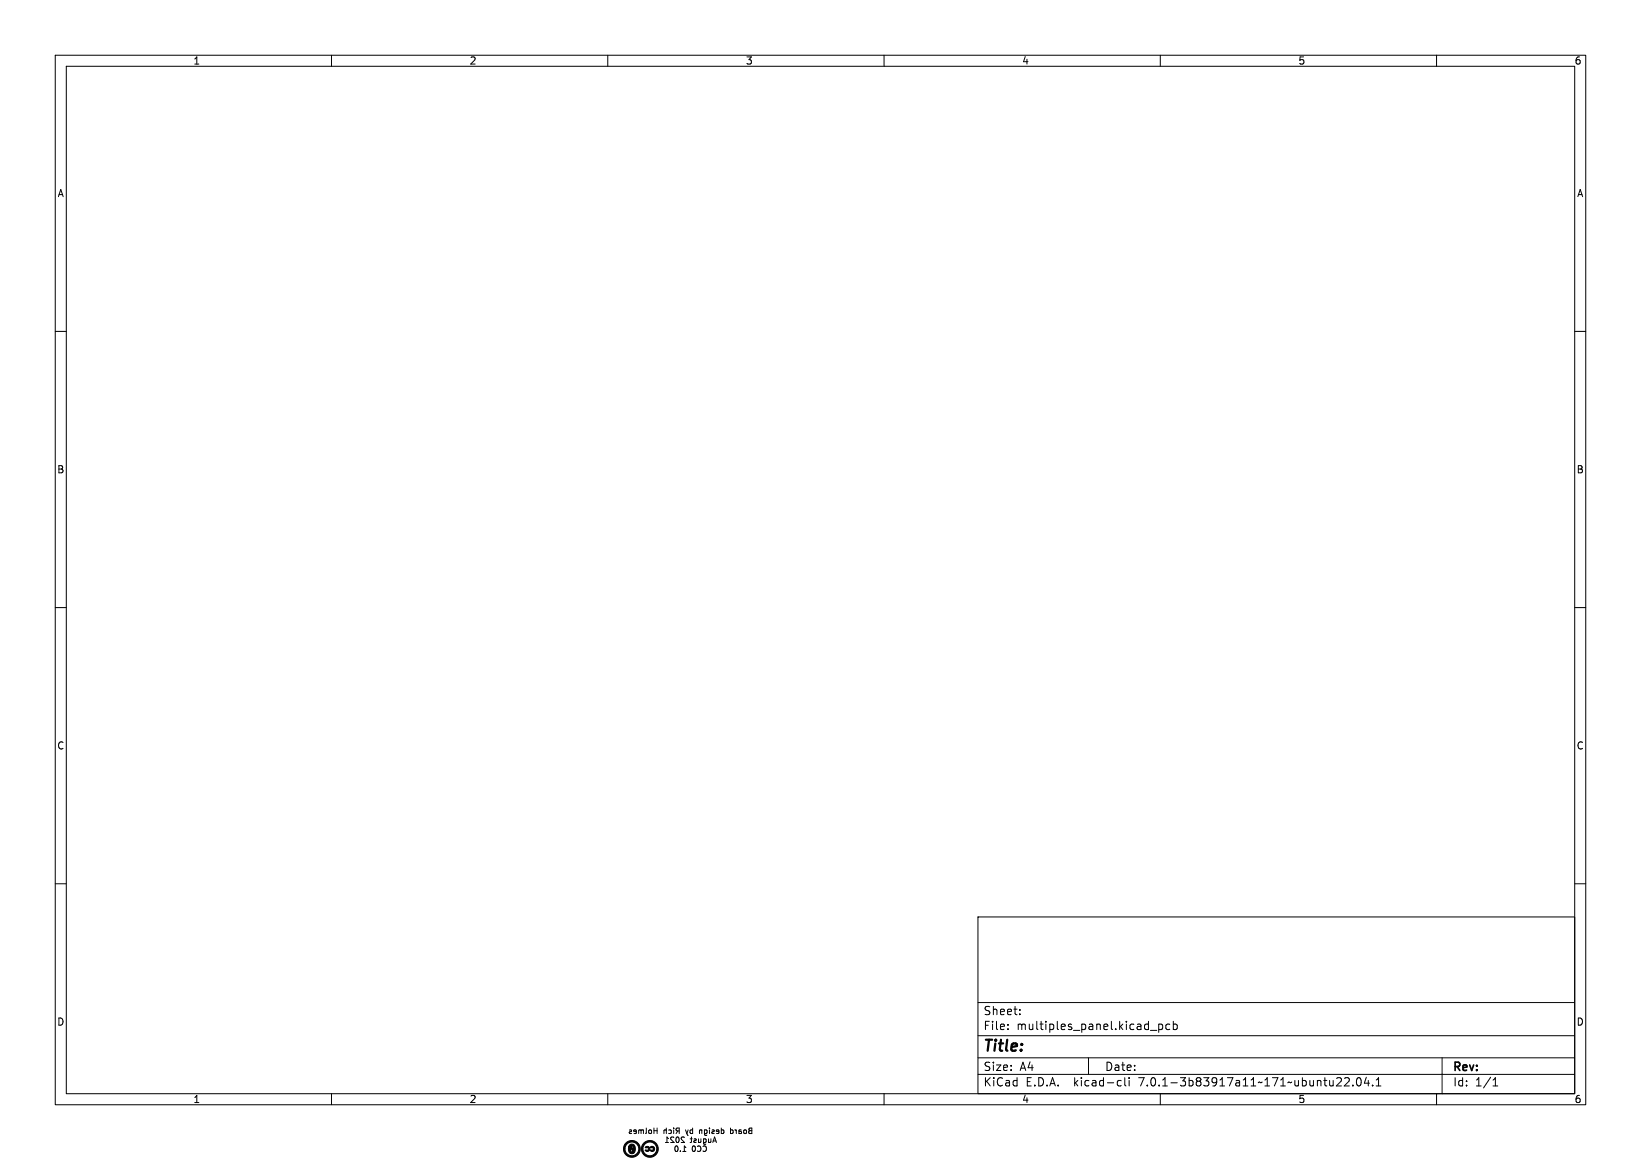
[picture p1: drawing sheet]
<svg xmlns="http://www.w3.org/2000/svg" width="297mm" height="210mm" viewBox="0 0 297 210" stroke-linecap="round" stroke-linejoin="round" font-family="sans-serif">
<defs><g id="words">
<text font-size="2.8" x="178" y="190.8">Title:</text>
<g font-size="2.1">
<text x="178" y="183.9">Sheet:</text>
<text x="178" y="186.6">File:</text>
<text x="184" y="186.6">multiples_panel.kicad_pcb</text>
<text x="178" y="196.8">KiCad</text>
<text x="178" y="194">Size:</text>
<text x="184.6" y="194">A4</text>
<text x="185.6" y="196.8">E.D.A.</text>
<text x="194.4" y="196.8">kicad-cli</text>
<text x="200" y="194">Date:</text>
<text x="206.2" y="196.8">7.0.1-3b83917a11~171~ubuntu22.04.1</text>
<text x="263" y="194.2">Rev:</text>
<text x="263" y="196.8">Id:</text>
<text x="267" y="196.8">1/1</text>
</g>
<g font-size="1.8">
<text x="35" y="11.8">1</text>
<text x="85" y="11.8">2</text>
<text x="135" y="11.8">3</text>
<text x="185" y="11.8">4</text>
<text x="235" y="11.8">5</text>
<text x="285" y="11.8">6</text>
<text x="10.4" y="35.8">A</text>
<text x="285.4" y="35.8">A</text>
<text x="10.3" y="85.8">B</text>
<text x="285.3" y="85.8">B</text>
<text x="10.3" y="135.8">C</text>
<text x="285.3" y="135.8">C</text>
<text x="10.3" y="185.8">D</text>
<text x="285.3" y="185.8">D</text>
<text x="35" y="199.8">1</text>
<text x="85" y="199.8">2</text>
<text x="135" y="199.8">3</text>
<text x="185" y="199.8">4</text>
<text x="235" y="199.8">5</text>
<text x="285" y="199.8">6</text>
</g>
<g font-size="1.4">
<text x="113.6" y="205.4">Board</text>
<text x="118.9" y="205.4">design</text>
<text x="120.2" y="207.1">August</text>
<text x="121.9" y="208.7">CC0</text>
<text x="124.7" y="205.4">by</text>
<text x="125.8" y="208.7">1.0</text>
<text x="126" y="207.1">2021</text>
<text x="127.3" y="205.4">Rich</text>
<text x="131.4" y="205.4">Holmes</text>
</g>
</g></defs>
<g fill="none" stroke="#000" stroke-width=".18">
<path d="M10 10h277v190h-277zM12 12h273v186h-273zM60 10v2M110 10v2M160 10v2M210 10v2M260 10v2M10 60h2M285 60h2M10 110h2M285 110h2M10 160h2"/>
<path d="M285 160h2M177 166h108v32h-108zM60 198v2M110 198v2M160 198v2M177 194.5h108M177 191.5h108M177 187.5h108M177 181.5h108M182.4 186.3v.1M182.4 185.5v.1M184.6 183.6v.1"/>
<path d="M184.6 182.8v.1M197 191.5v3M202.5 195.6l.4 .1M202.9 196.5l-.4 .1M203.6 195.1v1.3l.2 .2M204.4 195.1v.1M204.4 195.6v1M208.2 186.5h1.2M209.7 185.4v1.5M209.7 185.5l.4-.1 .3 .3v.4l-.1 .2h-.6M210 198v2M211.7 185.5l-.4-.1-.3 .3v.4l.1 .2h.6"/>
<path d="M212.4 185.5l.4-.1 .3 .3v.4l-.2 .2h-.5M212.4 184.9v1.5M241.9 196.6h.9M242.7 195.2v.5M243.4 195.2l.5-.1 .2 .1 .1 .3-.9 1.1h.9M244.9 196.5v.1M245.7 195.2l.2-.1a.8 .8 0 0 1 .5 .8 .8 .8 0 0 1-.5 .7 1 1 0 0 1-.2-1.4zM247.3 195l-.4 1.1h1M247.6 195.6v1M248.4 196.5v.1M249.1 196.6h.8M249.1 195.5l.4-.4v1.5"/>
<path d="M260 198v2M261 191.5v6.5M270.2 196.6h.9M270.2 195.5l.4-.4v1.5M117.6 204.6l.3 .1v.4l-.3 .1M118.4 204.7h.5M118.4 204.2v1M124.1 204.6l.2 .6M125.1 205.8v.9l-.2 .1M125.4 207.5l-.1 .3 .1 .6M125.6 206.6v.2M127 204.6h-.3l-.1 .1"/>
<path d="M129.1 206.6h.5M129.3 205.8l.4 1M130.5 204.2v1M130.5 204.6h.3l.2 .1-.1 .5h-.4"/>
</g>
<path d="M114 207.3a.68 .68 0 0 1 .8 0 .68 .68 0 0 1 .2 .8 .65 .65 0 0 1-.8 .8 .65 .65 0 0 1-.5-1h.4l.1 .5 .3 .1-.4-.8v.2h-.4l.1-.4h.5l.3 .7v-.1a.44 .44 0 0 0-.3-.6h-.5zM113.3 206.9a1.52 1.52 0 0 1 2.4 .4 1.52 1.52 0 0 1-1 2.2 1.52 1.52 0 0 1-1.9-1.5h.3a1.25 1.25 0 0 0 1.8 1.1 1.25 1.25 0 0 0 .2-2.1 1.25 1.25 0 0 0-2 .8v.2h-.3l.2-.6zM116.8 207.7a.47 .47 0 0 1 .7-.1 .47 .47 0 0 1 0 .7 .47 .47 0 0 1-.7-.1 .28 .28 0 0 0 .4 0 .28 .28 0 0 0 .1-.4 .28 .28 0 0 0-.4 0zM117.7 207.7a.45 .45 0 0 1 .6-.1 .45 .45 0 0 1 0 .7 .45 .45 0 0 1-.6-.1 .27 .27 0 0 0 .5-.1 .27 .27 0 0 0-.3-.3zM116.5 206.9a1.52 1.52 0 0 1 2.4 .3 1.52 1.52 0 0 1-.9 2.2 1.52 1.52 0 0 1-1.9-1.4h.3a1.26 1.26 0 0 0 1.8 1.1 1.26 1.26 0 0 0 .1-2.2 1.26 1.26 0 0 0-1.9 1v.1h-.3l.1-.6z" fill="#000" stroke="#000" stroke-width=".18"/>
<g fill="#fff" stroke="#fff" stroke-width=".18">
<circle cx="106.4" cy="90" r=".17"/>
<circle cx="108.2" cy="85.7" r=".17"/>
<circle cx="108.2" cy="94.3" r=".17"/>
<circle cx="112.5" cy="83.9" r=".18"/>
<circle cx="112.5" cy="96.1" r=".18"/>
<circle cx="116.7" cy="94.4" r=".17"/>
<circle cx="116.8" cy="85.7" r=".17"/>
<circle cx="118.6" cy="90" r=".17"/>
<circle cx="131.4" cy="90" r=".17"/>
<circle cx="133.2" cy="85.7" r=".18"/>
<circle cx="133.2" cy="94.3" r=".18"/>
<circle cx="137.5" cy="83.9" r=".17"/>
<circle cx="137.5" cy="96.1" r=".18"/>
<circle cx="141.7" cy="94.4" r=".17"/>
<circle cx="141.8" cy="85.7" r=".17"/>
<circle cx="143.6" cy="90" r=".17"/>
<circle cx="106.4" cy="115" r=".17"/>
<circle cx="108.2" cy="110.7" r=".17"/>
<circle cx="108.2" cy="119.3" r=".17"/>
<circle cx="112.5" cy="108.9" r=".18"/>
<circle cx="112.5" cy="121.1" r=".18"/>
<circle cx="116.7" cy="119.4" r=".17"/>
<circle cx="116.8" cy="110.7" r=".17"/>
<circle cx="118.6" cy="115" r=".17"/>
<circle cx="131.4" cy="115" r=".17"/>
<circle cx="133.2" cy="110.7" r=".18"/>
<circle cx="133.2" cy="119.3" r=".18"/>
<circle cx="137.5" cy="108.9" r=".17"/>
<circle cx="137.5" cy="121.1" r=".17"/>
<circle cx="141.7" cy="119.4" r=".17"/>
<circle cx="141.8" cy="110.7" r=".17"/>
<circle cx="143.6" cy="115" r=".17"/>
<circle cx="106.4" cy="140" r=".17"/>
<circle cx="108.2" cy="135.7" r=".17"/>
<circle cx="108.2" cy="144.3" r=".17"/>
<circle cx="112.5" cy="133.9" r=".18"/>
<circle cx="112.5" cy="146.1" r=".18"/>
<circle cx="116.7" cy="144.4" r=".17"/>
<circle cx="116.8" cy="135.7" r=".17"/>
<circle cx="118.6" cy="140" r=".17"/>
<circle cx="131.4" cy="140" r=".17"/>
<circle cx="133.2" cy="135.7" r=".18"/>
<circle cx="133.2" cy="144.3" r=".18"/>
<circle cx="137.5" cy="133.9" r=".18"/>
<circle cx="137.5" cy="146.1" r=".17"/>
<circle cx="141.7" cy="144.4" r=".17"/>
<circle cx="141.8" cy="135.7" r=".17"/>
<circle cx="143.6" cy="140" r=".17"/>
<circle cx="106.4" cy="165" r=".17"/>
<circle cx="108.2" cy="160.7" r=".17"/>
<circle cx="108.2" cy="169.3" r=".18"/>
<circle cx="112.5" cy="158.9" r=".18"/>
<circle cx="112.5" cy="171.1" r=".18"/>
<circle cx="116.7" cy="169.4" r=".17"/>
<circle cx="116.8" cy="160.7" r=".17"/>
<circle cx="118.6" cy="165" r=".17"/>
<circle cx="131.4" cy="165" r=".17"/>
<circle cx="133.2" cy="160.7" r=".18"/>
<circle cx="133.2" cy="169.3" r=".18"/>
<circle cx="137.5" cy="158.9" r=".17"/>
<circle cx="137.5" cy="171.1" r=".17"/>
<circle cx="141.7" cy="169.4" r=".17"/>
<circle cx="141.8" cy="160.7" r=".17"/>
<circle cx="143.6" cy="165" r=".17"/>
<circle cx="106.4" cy="190" r=".17"/>
<circle cx="108.2" cy="185.7" r=".17"/>
<circle cx="108.2" cy="194.3" r=".17"/>
<circle cx="112.5" cy="183.9" r=".18"/>
<circle cx="112.5" cy="196.1" r=".18"/>
<circle cx="116.7" cy="194.4" r=".17"/>
<circle cx="116.8" cy="185.7" r=".17"/>
<circle cx="118.6" cy="190" r=".17"/>
<circle cx="131.4" cy="190" r=".17"/>
<circle cx="133.2" cy="185.7" r=".18"/>
<circle cx="133.2" cy="194.3" r=".18"/>
<circle cx="137.5" cy="183.9" r=".17"/>
<circle cx="137.5" cy="196.1" r=".17"/>
<circle cx="141.7" cy="194.4" r=".17"/>
<circle cx="141.8" cy="185.7" r=".17"/>
<circle cx="143.6" cy="190" r=".17"/>
</g>
<path d="M103 18h2.8M144.2 18h2.8" fill="none" stroke="#fff" stroke-width="3.2"/>
<use href="#words"/>
</svg>
